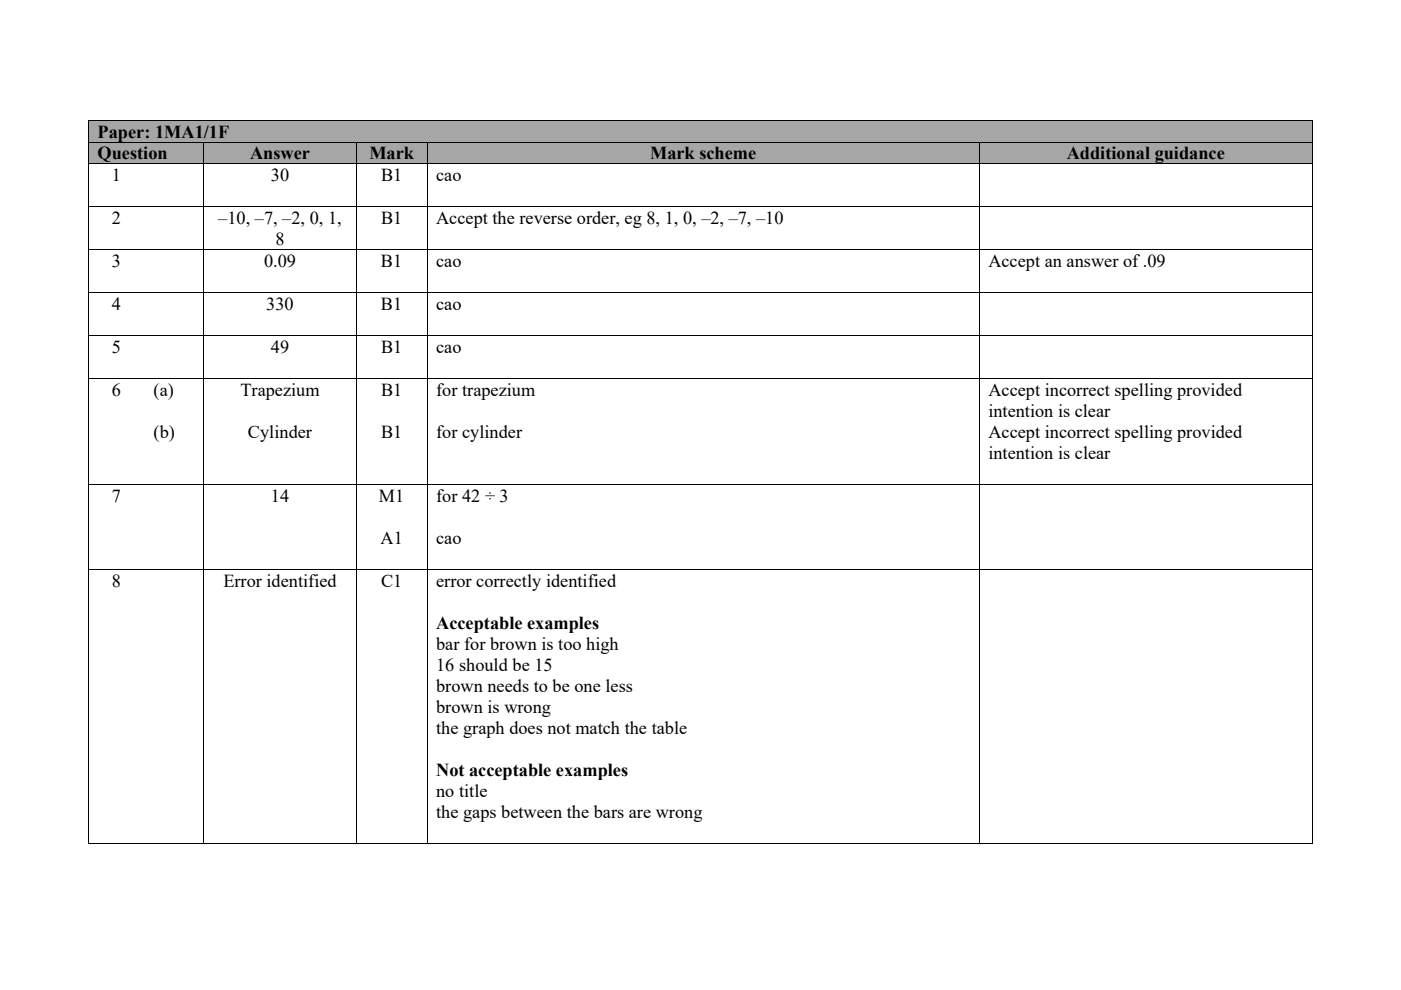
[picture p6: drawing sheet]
<svg xmlns="http://www.w3.org/2000/svg" width="297mm" height="210mm" viewBox="0 0 297 210" stroke-linecap="round" stroke-linejoin="round" font-family="sans-serif">
<defs><g id="words">
<g font-size="3.9">
<text x="20.7" y="29.2">Paper: 1MA1/1F</text>
<text x="20.7" y="33.8">Question</text>
<text x="53" y="33.8">Answer</text>
<text x="78.3" y="33.8">Mark</text>
<text x="137.8" y="33.8">Mark scheme</text>
<text x="226.2" y="33.8">Additional guidance</text>
<text x="23.7" y="38.5">1</text>
<text x="57.4" y="38.5">30</text>
<text x="80.8" y="38.5">B1</text>
<text x="92.5" y="38.5">cao</text>
<text x="23.7" y="47.6">2</text>
<text x="46.3" y="47.6">–10, –7, –2, 0, 1,</text>
<text x="80.8" y="47.6">B1</text>
<text x="92.5" y="47.6">Accept the reverse order, eg 8, 1, 0, –2, –7, –10</text>
<text x="58.4" y="52">8</text>
<text x="23.7" y="56.7">3</text>
<text x="56" y="56.7">0.09</text>
<text x="80.8" y="56.7">B1</text>
<text x="92.5" y="56.7">cao</text>
<text x="209.5" y="56.7">Accept an answer of .09</text>
<text x="23.7" y="65.8">4</text>
<text x="56.5" y="65.8">330</text>
<text x="80.8" y="65.8">B1</text>
<text x="92.5" y="65.8">cao</text>
<text x="23.7" y="74.9">5</text>
<text x="57.4" y="74.9">49</text>
<text x="80.8" y="74.9">B1</text>
<text x="92.5" y="74.9">cao</text>
<text x="23.7" y="84">6</text>
<text x="32.6" y="84">(a)</text>
<text x="51" y="84">Trapezium</text>
<text x="80.8" y="84">B1</text>
<text x="92.5" y="84">for trapezium</text>
<text x="209.5" y="84">Accept incorrect spelling provided</text>
<text x="209.5" y="88.4">intention is clear</text>
<text x="32.6" y="92.9">(b)</text>
<text x="52.6" y="92.9">Cylinder</text>
<text x="80.8" y="92.9">B1</text>
<text x="92.5" y="92.9">for cylinder</text>
<text x="209.5" y="92.9">Accept incorrect spelling provided</text>
<text x="209.5" y="97.4">intention is clear</text>
<text x="23.7" y="106.5">7</text>
<text x="57.4" y="106.5">14</text>
<text x="80.3" y="106.5">M1</text>
<text x="92.5" y="106.5">for 42 ÷ 3</text>
<text x="80.7" y="115.4">A1</text>
<text x="92.5" y="115.4">cao</text>
<text x="23.7" y="124.5">8</text>
<text x="47.4" y="124.5">Error identified</text>
<text x="80.8" y="124.5">C1</text>
<text x="92.5" y="124.5">error correctly identified</text>
<text x="92.5" y="133.4">Acceptable examples</text>
<text x="92.5" y="137.9">bar for brown is too high</text>
<text x="92.5" y="142.3">16 should be 15</text>
<text x="92.5" y="146.8">brown needs to be one less</text>
<text x="92.5" y="151.3">brown is wrong</text>
<text x="92.5" y="155.7">the graph does not match the table</text>
<text x="92.5" y="164.7">Not acceptable examples</text>
<text x="92.5" y="169.1">no title</text>
<text x="92.5" y="173.6">the gaps between the bars are wrong</text>
</g>
</g></defs>
<g fill="#a6a6a6">
<path d="M18.9 25.6h259.2v4.4h-259.2z"/>
<path d="M20.7 25.6h255.6v4.4h-255.6z"/>
</g>
<path d="M18.7 25.4h.2v.2h-.2zM278.1 25.4h.2v.2h-.2z" fill="#000"/>
<path d="M18.7 25.5h259.6M18.8 25.6v4.4M278.2 25.6v4.4" fill="none" stroke="#000" stroke-width=".21"/>
<g fill="#a6a6a6">
<path d="M18.9 30.2h24.2v4.5h-24.2z"/>
<path d="M20.7 30.2h20.6v4.5h-20.6z"/>
<path d="M43.3 30.2h32.2v4.5h-32.2z"/>
<path d="M45.1 30.2h28.6v4.5h-28.6z"/>
<path d="M75.7 30.2h14.8v4.5h-14.8z"/>
<path d="M77.5 30.2h11.2v4.5h-11.2z"/>
<path d="M90.7 30.2h116.8v4.5h-116.8z"/>
<path d="M92.5 30.2h113.2v4.5h-113.2z"/>
<path d="M207.7 30.2h70.4v4.5h-70.4z"/>
<path d="M209.5 30.2h66.8v4.5h-66.8z"/>
</g>
<g fill="none" stroke="#000" stroke-width=".21">
<path d="M18.7 30.1h259.6M18.7 34.8h259.6M18.8 30.2v4.5M18.8 34.8v9M43.2 30.2v4.5M43.2 34.8v9M75.6 30.2v4.5M75.6 34.8v9M90.6 30.2v4.5M90.6 34.8v9M207.6 30.2v4.5M207.6 34.8v9"/>
<path d="M278.2 30.2v4.5M278.2 34.8v9M18.7 43.9h259.6M18.7 53h259.6M18.8 43.9v9M18.8 53v9M43.2 43.9v9M43.2 53v9M75.6 43.9v9M75.6 53v9M90.6 43.9v9M90.6 53v9"/>
<path d="M207.6 43.9v9M207.6 53v9M278.2 43.9v9M278.2 53v9M18.7 62.1h259.6M18.7 71.2h259.6M18.8 62.1v9M18.8 71.2v9M43.2 62.1v9M43.2 71.2v9M75.6 62.1v9M75.6 71.2v9"/>
<path d="M90.6 62.1v9M90.6 71.2v9M207.6 62.1v9M207.6 71.2v9M278.2 62.1v9M278.2 71.2v9M18.7 80.3h259.6M18.8 80.3v22.4M43.2 80.3v22.4M75.6 80.3v22.4M90.6 80.3v22.4M207.6 80.3v22.4"/>
<path d="M278.2 80.3v22.4M18.7 102.8h259.6M18.8 102.8v17.9M43.2 102.8v17.9M75.6 102.8v17.9M90.6 102.8v17.9M207.6 102.8v17.9M278.2 102.8v17.9M18.7 120.8h259.6M18.8 120.9v58.1M43.2 120.9v58.1M75.6 120.9v58.1"/>
<path d="M90.6 120.9v58.1M207.6 120.9v58.1M278.2 120.9v58.1M18.7 179h24.4M43.3 179h32.2M75.7 179h14.8M90.7 179h116.9M207.7 179h70.4"/>
</g>
<path d="M278.1 178.9h.2v.1h-.2z" fill="#000"/>
<use href="#words"/>
</svg>
